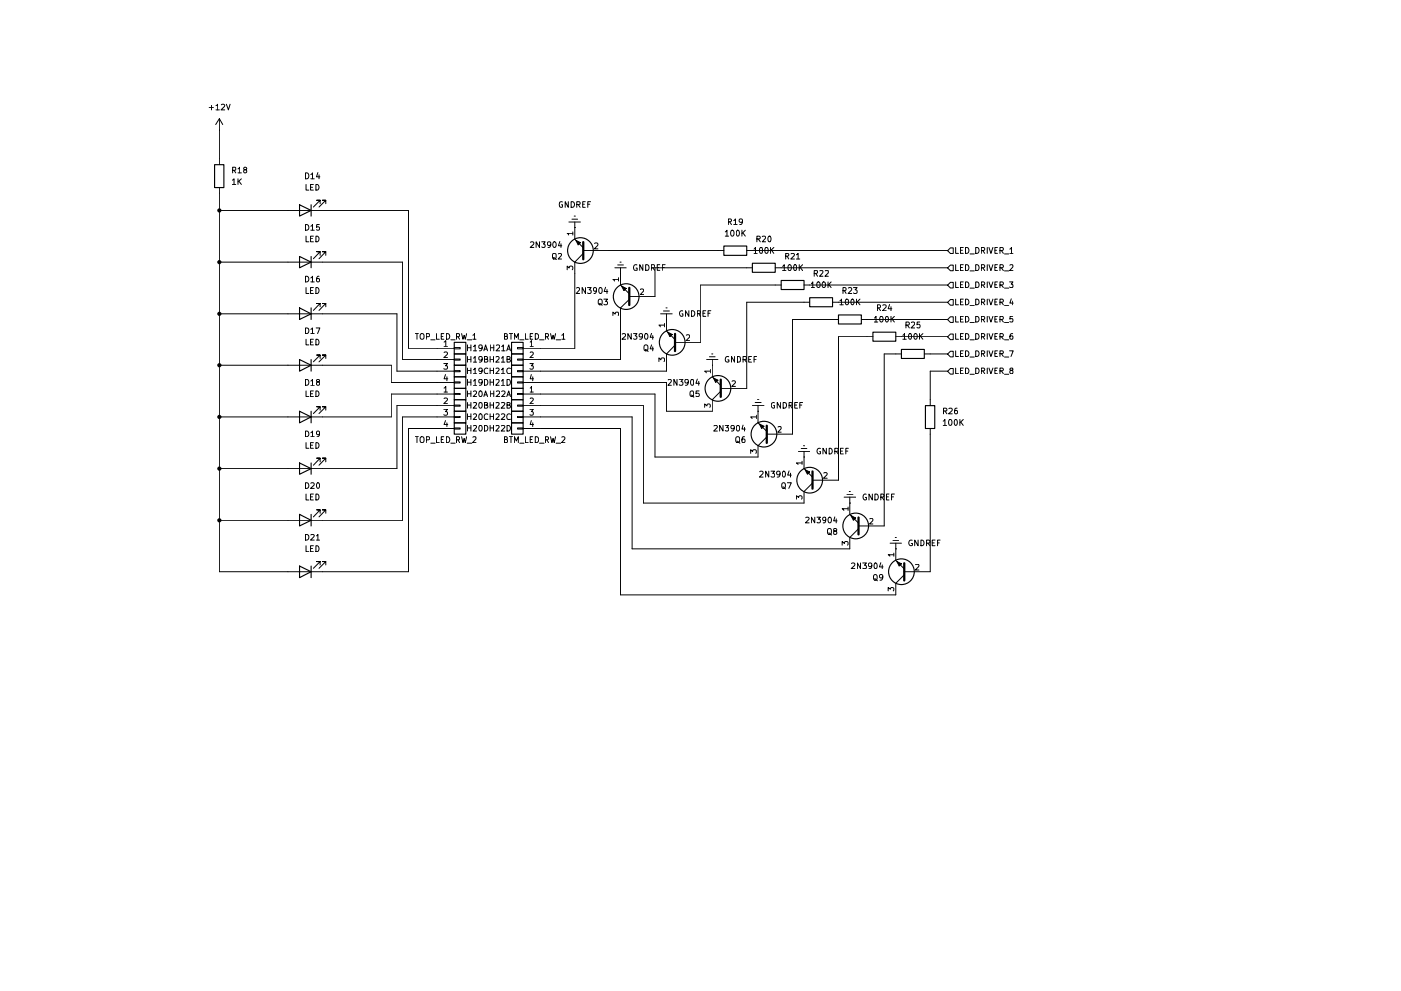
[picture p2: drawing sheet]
<svg xmlns="http://www.w3.org/2000/svg" width="420mm" height="297mm" viewBox="0 0 420 297" stroke-linecap="round" stroke-linejoin="round" font-family="sans-serif">
<g fill="none" stroke="#000" stroke-width=".3">
<path d="M65.8 39h.1M65.8 35.6l-1.1 1.7M65.8 35.6v3.4M65.8 35.6l1 1.7M65.8 47.6v1.8M65.8 56.2v1.7M86.4 63.1h10.3M86.4 78.6h10.3M96 61v-1h-1h1l-2 2.1M96 76.5v-1.1h-1h1l-2 2.2M97.7 61v-1h-1h1l-2 2.1M97.7 76.5v-1.1h-1h1l-2 2.2"/>
<path d="M185.3 79.4h1.6M185.9 78.6h.4M86.4 94.1h10.3M96 91.9v-1h-1h1l-2 2.1M97.7 91.9v-1h-1h1l-2 2.1M184.4 80.3h3.4M186.1 82h.1M186.1 80.3v1.7M198.1 94.1h3.5M199 93.2h1.7M199.3 97.5h-1.7l.4 .5M199.3 96.9v1.1"/>
<path d="M199.7 92.3h.4M199.9 95.8h.1M199.9 94.1v5.1l2.5 2.6M200.2 99.6l1.4 .6-.7 .7zM232.5 85.4h1.8M241.1 85.4h1.7M241.1 90.6h1.7M249.7 95.8h1.8M249.7 90.6h1.8M258.3 95.8h1.7M86.4 109.5h10.3M96 107.4v-1h-1h1l-2 2.1"/>
<path d="M97.7 107.4v-1h-1h1l-2 2.1M197.6 108.4v-1.1l.6 .6 .2-.5h.7l.2 .2-.2 .8M202.4 103.5l-2.5 2.6v3.4M202.4 102.6h7.7M205.8 100.5l.7-.2 .3 .5-1.1 1.3h1.1M211.9 107.8h3.4M212.8 106.9h1.7M213 111.3h-1.7l.5 .5M213 110.7v1.1M213.4 106.1h.4M213.6 109.5h.1M213.6 107.8v5.1l2.6 2.7"/>
<path d="M214 113.3l1.3 .7-.7 .6zM216.2 117.3l-2.6 2.5v3.5M216.2 116.4h7.7M219.5 114.3l.7-.2 .4 .5-1.1 1.2h1.1M260 100.9h1.8M268.6 106.1h1.7M268.6 100.9h1.7M277.2 106.1h1.8M86.4 125h10.3M96 122.9v-1h-1h1l-2 2.1M96 138.4v-1.1h-1h1l-2 2.1M97.7 122.9v-1h-1h1l-2 2.1"/>
<path d="M97.7 138.4v-1.1h-1h1l-2 2.1M211.3 122.1v-1l.7 .6 .2-.5h.7l.1 .2-.1 .7M225.1 135.9v-1.1l.6 .6 .2-.5h.8l.1 .2-.1 .8M226.8 125h-1.7l.5 .5M226.8 124.5v1M227.3 123.3v3.4l2.7 2.6M227.8 127.1l1.3 .7-.7 .6zM230 131l-2.7 2.6v3.4M230 130.1h7.7M233.3 128l.7-.2 .3 .6-1 1.1h1M239.4 135.3h3.4M240.3 134.5h1.7"/>
<path d="M240.5 138.8h-1.7l.6 .4M240.5 138.3v.9M241 133.6h.3M241.1 137h.1M241.1 135.3v5.2l2.6 2.5M86.4 156h10.3M86.4 140.5h10.3M96 153.8v-1h-1h1l-2 2.1M97.7 153.8v-1h-1h1l-2 2.1M238.8 149.6v-1l.7 .5 .2-.4h.7l.1 .2-.1 .7M241.5 140.8l1.3 .7-.7 .7zM243.7 144.8l-2.6 2.5v3.5"/>
<path d="M243.7 143.9h7.8M247.1 141.8l.6-.2 .4 .5-1.1 1.2h1.1M253.2 149h3.4M254 148.2h1.8M254.3 152.5h-1.7l.5 .5M254.3 152v1M254.7 147.3h.3M254.8 150.8h.1M254.8 149v5.2l2.7 2.6M255.2 154.5l1.4 .8-.7 .7zM257.5 158.5l-2.7 2.6v3.4M257.5 157.6h7.7"/>
<path d="M260.9 155.5l.6-.1 .3 .5-1 1.2h1M86.4 171.4h10.3M96 169.3v-1h-1h1l-2 2M97.7 169.3v-1h-1h1l-2 2M252.6 163.4v-1.1l.6 .6 .2-.5h.8l.1 .2-.1 .8M266.4 177.1v-1l.6 .5 .3-.5 .6 .1 .2 .2-.2 .7M267 162.8h3.3M267.8 162h1.7M268.1 166.3h-1.7l.5 .4M268.1 165.8v.9M268.5 161.1h.3M268.6 164.5h.1"/>
<path d="M268.6 162.8v5.2l2.6 2.5M269 168.3l1.3 .7-.6 .7zM271.2 172.3l-2.6 2.5v3.5M271.2 171.4h7.8M274.6 169.2h.8l.2 .4-1.1 1.3h1.1"/>
</g>
<g fill="none" stroke="#000" stroke-width=".34">
<path d="M64.3 49.4h2.8v6.8h-2.8zM89.8 61.4l3.5 1.7-3.5 1.7zM89.8 76.9l3.5 1.7-3.5 1.7zM93.3 61.4v3.4M93.3 76.9v3.4M89.8 92.3l3.5 1.8-3.5 1.7zM93.3 92.3v3.5M234.3 84.1h6.8v2.7h-6.8zM242.8 89.2h6.9v2.7h-6.9zM251.5 94.4h6.8v2.7h-6.8zM261.8 99.6h6.8v2.7h-6.8zM89.8 107.8l3.5 1.7-3.5 1.8z"/>
<path d="M93.3 107.8v3.5M270.3 104.7h6.9v2.7h-6.9zM89.8 123.3l3.5 1.7-3.5 1.7zM89.8 138.8l3.5 1.7-3.5 1.7zM93.3 123.3v3.4M93.3 138.8v3.4M89.8 154.2l3.5 1.8-3.5 1.6zM93.3 154.2v3.4M89.8 169.7l3.5 1.7-3.5 1.7zM93.3 169.7v3.4"/>
<circle cx="201.6" cy="102.6" r="3.9"/>
<circle cx="215.3" cy="116.4" r="3.9"/>
<circle cx="229.1" cy="130.1" r="3.9"/>
<circle cx="242.8" cy="143.9" r="3.9"/>
<circle cx="256.6" cy="157.6" r="3.9"/>
<circle cx="270.3" cy="171.4" r="3.9"/>
</g>
<path d="M202.4 100.1v5.1M216.2 113.8v5.2M230 127.6v5.2M243.7 141.3v5.2M257.5 155.1v5.1M271.2 168.8v5.2" fill="none" stroke="#000" stroke-width=".68"/>
<path d="M200.2 99.6l1.4 .6-.7 .7zM214 113.3l1.3 .7-.7 .6zM227.8 127.1l1.3 .7-.7 .6zM241.5 140.8l1.3 .7-.7 .7zM255.2 154.5l1.4 .8-.7 .7zM269 168.3l1.3 .7-.6 .7z" fill="#000"/>
<path d="M285 105.3h.9v1.7h-.9l-.8-.9z" fill="#fff"/>
<g fill="none" stroke="#000" stroke-width=".3">
<path d="M285 105.3h.9v1.7h-.9l-.8-.9zM286.6 105.2v1.6h.8M288 105.9h.6M288.9 105.2h-.9v1.6h.9M289.6 105.2a.86 .86 0 0 1 1 .8 .86 .86 0 0 1-1 .8zM290.9 107h1.3M292.6 105.2a.86 .86 0 0 1 1 .8 .86 .86 0 0 1-1 .8zM294.3 106l.8-.1 .1-.6-.9-.1v1.6M294.7 106l.6 .8M296.1 105.2v1.6M296.6 105.2l.6 1.6 .6-1.6M298.4 105.9h.5"/>
<path d="M299.1 105.2h-.7v1.6h.7M299.9 106l.8-.1 .1-.6-.9-.1v1.6M300.3 106l.6 .8M301.2 107h1.3M302.8 105.2h1.1l-.7 1.6"/>
</g>
<path d="M285 100.1h.9v1.7h-.9l-.8-.8z" fill="#fff"/>
<g fill="none" stroke="#000" stroke-width=".3">
<path d="M286.6 100v1.7h.8M288.9 100h-.9v1.7h.9M289.6 100a.86 .86 0 0 1 1 .8 .86 .86 0 0 1-1 .9zM292.6 100a.86 .86 0 0 1 1 .8 .86 .86 0 0 1-1 .9zM296.1 100v1.7M296.6 100l.6 1.7 .6-1.7M299.1 100h-.7v1.7h.7M303.7 100h-.3a1.06 1.06 0 0 0-.2 1.7l.5-.1 .1-.7-.3-.2-.6 .2M285 100.1h.9v1.7h-.9l-.8-.8zM288 100.8h.6M290.9 101.9h1.3M294.3 100.9l.8-.1 .1-.6-.9-.2v1.7"/>
<path d="M294.7 100.9l.6 .8M298.4 100.8h.5M299.9 100.9l.8-.1 .1-.6-.9-.2v1.7M300.3 100.9l.6 .8M301.2 101.9h1.3"/>
</g>
<path d="M284.2 111.3l.8-.9h.9v1.7h-.9z" fill="#fff"/>
<g fill="none" stroke="#000" stroke-width=".3">
<path d="M279 119.8v1.8M284.2 111.3l.8-.9h.9v1.7h-.9zM286.6 110.3v1.7h.8M288 111.1h.6M288.9 110.3h-.9v1.7h.9M289.6 110.3a.86 .86 0 0 1 1 .9 .86 .86 0 0 1-1 .8zM290.9 112.2h1.3M292.6 110.3a.86 .86 0 0 1 1 .9 .86 .86 0 0 1-1 .8zM294.3 111.2l.8-.1 .1-.6-.9-.2v1.7M294.7 111.2l.6 .8M296.1 110.3v1.7M296.6 110.3l.6 1.7 .6-1.7"/>
<path d="M298.4 111.1h.5M299.1 110.3h-.7v1.7h.7M299.9 111.2l.8-.1 .1-.6-.9-.2v1.7M300.3 111.2l.6 .8M301.2 112.2h1.3M303.2 111l-.3-.3v-.2l.8-.1v.5l-.7 .2-.1 .2v.5l.3 .2 .5-.1 .1-.2-.3-.7M279 128.4v1.7"/>
</g>
<path d="M277.5 121.6h2.8v6.8h-2.8z" fill="none" stroke="#000" stroke-width=".34"/>
<path d="M285 95h.9v1.6h-.9l-.8-.8z" fill="#fff"/>
<g fill="none" stroke="#000" stroke-width=".3">
<path d="M285 95h.9v1.6h-.9l-.8-.8zM286.6 94.8v1.7h.8M288 95.7h.6M288.9 94.8h-.9v1.7h.9M289.6 94.8a.86 .86 0 0 1 1 .9 .86 .86 0 0 1-1 .8zM290.9 96.7h1.3M292.6 94.8a.86 .86 0 0 1 1 .9 .86 .86 0 0 1-1 .8zM294.3 95.8l.8-.1 .1-.7-.9-.2v1.7M294.7 95.8l.6 .7M296.1 94.8v1.7M296.6 94.8l.6 1.7 .6-1.7M298.4 95.7h.5"/>
<path d="M299.1 94.8h-.7v1.7h.7M299.9 95.8l.8-.1 .1-.7-.9-.2v1.7M300.3 95.8l.6 .7M301.2 96.7h1.3M303.7 94.8h-.8v.9l.8-.1v.8h-.8"/>
</g>
<path d="M285 84.6h.9v1.7h-.9l-.8-.8z" fill="#fff"/>
<g fill="none" stroke="#000" stroke-width=".3">
<path d="M284.2 85.5l.8-.9h.9v1.7h-.9zM286.6 84.5v1.7h.8M288 85.3h.6M288.9 84.5h-.9v1.7h.9M289.6 84.5a.86 .86 0 0 1 1 .8 .86 .86 0 0 1-1 .9zM290.9 86.4h1.3M292.6 84.5a.86 .86 0 0 1 1 .8 .86 .86 0 0 1-1 .9zM294.3 85.4l.8-.1 .1-.6-.9-.2v1.7M294.7 85.4l.6 .8M296.1 84.5v1.7M296.6 84.5l.6 1.7 .6-1.7M298.4 85.3h.5"/>
<path d="M299.1 84.5h-.7v1.7h.7M299.9 85.4l.8-.1 .1-.6-.9-.2v1.7M300.3 85.4l.6 .8M301.2 86.4h1.3M302.8 84.5h1l-.5 .7 .4 .1v.8l-.9-.1"/>
</g>
<path d="M285 74.3h.9v1.7h-.9l-.8-.9z" fill="#fff"/>
<g fill="none" stroke="#000" stroke-width=".3">
<path d="M284.2 75.1l.8-.8h.9v1.7h-.9zM286.6 74.2v1.7h.8M288 75h.6M288.9 74.2h-.9v1.7h.9M289.6 74.2a.9 .9 0 0 1 1 .9 .9 .9 0 0 1-1 .8zM290.9 76.1h1.3M292.6 74.2a.9 .9 0 0 1 1 .9 .9 .9 0 0 1-1 .8zM294.3 75.1l.8-.1 .1-.7-.9-.1v1.7M294.7 75.1l.6 .8M296.1 74.2v1.7M296.6 74.2l.6 1.7 .6-1.7M298.4 75h.5"/>
<path d="M299.1 74.2h-.7v1.7h.7M299.9 75.1l.8-.1 .1-.7-.9-.1v1.7M300.3 75.1l.6 .8M301.2 76.1h1.3M302.9 74.7l.5-.5v1.7M302.9 75.9h.9"/>
</g>
<path d="M285 79.5h.9v1.7h-.9l-.8-.9z" fill="#fff"/>
<g fill="none" stroke="#000" stroke-width=".3">
<path d="M285 79.5h.9v1.7h-.9l-.8-.9zM286.6 79.3v1.8h.8M288.9 79.3h-.9v1.8h.9M289.6 79.3a.9 .9 0 0 1 1 .9 .9 .9 0 0 1-1 .9zM292.6 79.3a.9 .9 0 0 1 1 .9 .9 .9 0 0 1-1 .9zM296.1 79.3v1.8M296.6 79.3l.6 1.8 .6-1.8M299.1 79.3h-.7v1.8h.7M302.9 79.5l.6-.2 .3 .5-1 1.3h1M288 80.2h.6M290.9 81.2h1.3M294.3 80.3l.8-.1 .1-.7-.9-.2v1.8"/>
<path d="M294.7 80.3l.6 .8M298.4 80.2h.5M299.9 80.3l.8-.1 .1-.7-.9-.2v1.8M300.3 80.3l.6 .8M301.2 81.2h1.3"/>
</g>
<path d="M284.2 90.6l.8-.8h.9v1.7h-.9z" fill="#fff"/>
<g fill="none" stroke="#000" stroke-width=".3">
<path d="M62.7 32.3h1.3M63.4 31.6v1.3M64.8 31.7l.5-.5v1.7M64.8 32.9h1M65.8 39v8.6M66.4 31.4l.7-.2 .3 .5-1.1 1.2h1.1M67.9 31.2l.6 1.7 .5-1.7M65.8 57.9v113.5h20.6M69.7 54l.5-.4v1.7M69.7 55.3h1M69.8 51.1l.8-.1 .1-.7-.9-.2v1.7M70.2 51.1l.5 .7"/>
<path d="M71.4 50.6l.5-.5v1.7M71.4 53.6v1.7M71.4 51.8h1M71.6 54.3l.8 1M72.4 53.6l-1 .9M73.3 50.9l-.2-.4 .1-.2 .6-.1 .1 .5-.6 .2-.2 .3 .2 .6h.4l.3-.3-.3-.6M91.6 51.8a.9 .9 0 0 1 1 .9 .9 .9 0 0 1-1 .9zM91.8 55.3v1.7h.8M93.1 56.1h.6M93.2 52.3l.5-.5v1.8M93.2 53.6h1M94 55.3h-.9v1.7h.9"/>
<path d="M94.7 55.3a.85 .85 0 0 1 1 .8 .85 .85 0 0 1-1 .9zM95.3 51.7l-.4 1.3h1M95.7 52.4v1.2M65.8 78.6h20.6M65.8 63.1h20.6M91.6 67.3a.86 .86 0 0 1 1 .9 .86 .86 0 0 1-1 .8zM91.8 70.8v1.7h.8M93.1 71.5h.6M93.2 67.8l.5-.5v1.7M93.2 69h1M94 70.8h-.9v1.7h.9M94.7 70.8a.85 .85 0 0 1 1 .8 .85 .85 0 0 1-1 .9z"/>
<path d="M95.8 67.3h-.8l-.1 .9 .8-.1 .1 .7-.3 .2-.6-.2M96.7 63.1h25.8v41.3h13.7M96.7 78.6h24v29.2h15.5M159.1 72.6l.7-.1 .3 .5-1.1 1.2h1.1M161.8 72.5v1.7l-1-1.7v1.7M162.5 72.5h1l-.5 .7 .5 .3-.1 .5-.2 .2-.7-.2M165.2 73.2l-.4 .4-.5-.1v-.9l.5-.1 .4 .3-.1 .9-.3 .4-.5 .1M165.8 76.1l.6-.2a1.01 1.01 0 0 1 0 1.7l-.6-.2zM165.9 72.6l.3-.1a.81 .81 0 0 1 .6 .9 .81 .81 0 0 1-.8 .7l-.2-.5zM165.9 77.2l1 .6M167.5 76.1l.6-.2 .3 .5-1 1.2h1M167.9 72.4l-.4 1.3h1"/>
<path d="M168.2 73.1v1.1M168.7 60.5a.78 .78 0 0 0-1 .8 .78 .78 0 0 0 1 .8v-.7h-.3M170.4 60.5v1.6l-.9-1.6v1.6M170.6 66.5h3.5M171.3 60.5a.86 .86 0 0 1 1 .8 .86 .86 0 0 1-1 .8zM171.5 65.7h1.7M171.8 69.9h-1.7l.4 .5M171.8 69.5v.9M172.2 64.8h.4M172.4 68.2h.1M172.4 66.5v5.2l2.5 2.6M172.7 72.1l1.4 .6-.7 .7z"/>
<path d="M173 61.3l.9-.1v-.6l-.9-.1v1.6M173.4 61.3l.6 .8M174.8 61.2h.5M174.9 75.1h42.2M174.9 75.9l-2.5 2.7v25.8h-15.5M175.5 60.5h-.7v1.6h.7M176.3 61.2h.6M177.1 60.5h-.8v1.6M178.3 73l.7-.2 .3 .5-1.1 1.3h1.1M191 79.4a.88 .88 0 0 0-1 .5 .88 .88 0 0 0 .3 1.1l.8-.1v-.6h-.3M192.8 79.3v1.7l-.9-1.7v1.7M193.6 79.3a.94 .94 0 0 1 1 .6 .94 .94 0 0 1-.3 1.1h-.7z"/>
<path d="M197.9 79.3h-.8v1.7h.8M199.5 79.3h-.9v1.7M217.5 69.5l.5-.5v1.8M217.5 70.8h1M218.4 66.5l.8-.1 .1-.6-.9-.2v1.7M218.8 66.5l.6 .8M219.3 69.2l.2-.2a.95 .95 0 0 1 .7 .9 .95 .95 0 0 1-.7 .9l-.4-.7zM220 66.1l.6-.5v1.7M220 67.3h1.1M221.1 69a.95 .95 0 0 1 .7 .9 .95 .95 0 0 1-.7 .9l-.3-.7zM222.5 69v1.8M222.7 66.3l-.4 .3-.6-.1v-.7l.6-.2a1.06 1.06 0 0 1-.1 1.7h-.4"/>
<path d="M222.8 69.8l.7 1M223.5 69l-1 1M223.9 75.1h60.2M226.1 74.7l.5-.5v1.7M226.1 75.9h1M227 71.6l.8-.1 .1-.5-.9-.2v1.7M227.4 71.6l.6 .9M227.9 74.3l.3-.1a1.06 1.06 0 0 1 .3 1.7h-.2a.96 .96 0 0 1-.4-1.6zM228.6 71l.7-.2 .3 .3-1 1.4h1M229.6 74.3l.2-.1a.95 .95 0 0 1 .6 .9 .95 .95 0 0 1-.6 .8 1.18 1.18 0 0 1-.2-1.6zM230.5 71l.2-.2a.93 .93 0 0 1 .6 .8 .93 .93 0 0 1-.6 .9l-.4-.7zM231.1 74.2v1.7"/>
<path d="M231.3 74.9l.8 1M232.1 74.2l-1 1M234.7 79.8l.5-.5v1.8M235.6 76.8l.8-.1 .2-.5-.4-.3h-.6v1.7M236.1 76.8l.5 .8M236.5 79.5l.2-.2a.95 .95 0 0 1 .6 .9 .95 .95 0 0 1-.6 .9l-.4-.7zM237.2 76.1l.7-.2 .4 .5-1.1 1.2h1.1M238.3 79.4l.1-.1a1.01 1.01 0 0 1 0 1.8 1.18 1.18 0 0 1-.1-1.7zM238.8 76.4l.6-.5v1.7M238.8 77.6h1.1M239.7 79.3v1.8M240.7 79.3l-1 1"/>
<path d="M65.8 94.1h20.6M91.6 82.8a.86 .86 0 0 1 1 .9 .86 .86 0 0 1-1 .8zM91.6 98.3a.86 .86 0 0 1 1 .8 .86 .86 0 0 1-1 .9zM91.8 86.2v1.8h.8M93.1 87h.6M93.2 83.3l.5-.5v1.7M93.2 98.7l.5-.4v1.7M93.2 100h1M93.2 84.5h1M94 86.2h-.9v1.8h.9M94.7 86.2a.89 .89 0 0 1 1 .9 .89 .89 0 0 1-1 .9zM94.8 98.3h1.1l-.7 1.7"/>
<path d="M95.7 82.8a.72 .72 0 0 0-.8 .8l.2 .8 .7-.1v-.7l-.6-.1-.3 .2M96.7 94.1h22.3v17.2h17.2M124.5 100h1M125.1 100v1.7M130.9 100v1.7h.8M133.1 100h-.8v1.7h.8M133.9 100a.86 .86 0 0 1 1 .8 .86 .86 0 0 1-1 .9zM138.4 100l.5 1.7 .3-1.2 .3 1.2 .5-1.7M152.7 100h1.1M153.2 100v1.7M157.6 100v1.7h.8M159.8 100h-.8v1.7h.8"/>
<path d="M160.5 100a.86 .86 0 0 1 1 .8 .86 .86 0 0 1-1 .9zM165.1 100l.4 1.7 .4-1.2 .3 1.2 .4-1.7M170.1 80.9v-1.1l.6 .5 .2-.5h.7l.2 .3-.2 .8M172.9 86.4l.6-.2 .3 .5-1 1.3h1M175.6 86.2v1.8l-1-1.8v1.8M176.2 86.2h1.1l-.6 .7 .5 .1v.8l-.2 .2-.8-.2M178.9 87l-.3 .3h-.4l-.2-.3 .1-.6 .5-.2 .3 .3-.1 1-.2 .4-.5 .1M179.7 89.7h.1a.6 .6 0 0 1 .8 .6l-.1 .8-.3 .3-.5-.1-.3-.5zM179.7 86.4l.3-.2a.95 .95 0 0 1 .6 .9 .95 .95 0 0 1-.6 .9l-.4-.7zM179.7 91h.4l.5 .5M181.1 89.7h1.1l-.6 .6 .5 .2v.7l-.2 .2-.8-.2M181.6 86.1l-.4 1.3h1.1"/>
<path d="M182 86.8v1.2M183.8 94.6v-1l.7 .5 .2-.5h.7v1M185.5 83.7h-1.7l.5 .5M185.5 83.2v1M186.1 82v3.4l2.6 2.7M186.4 85.8l1.4 .6-.7 .7zM188.7 89.7l-2.6 2.6v15.5h-29.2M189.3 100v1.7l-1-1.7v1.7M190 100h1l-.5 .7 .5 .2-.1 .6-.2 .2-.7-.2M192 86.8l.7-.2 .3 .4-1 1.3h1M195.3 80.3l.9-.1 .1-.7-1-.2v1.7M195.4 99.9l-.4 1.2h1"/>
<path d="M195.7 80.3l.6 .7M197.1 80.2h.5M198.6 80.2h.6M204.7 93.2a.76 .76 0 0 0-.9 .8 .76 .76 0 0 0 1 .7v-.6h-.2M206.6 93.1v1.7l-1-1.7v1.7M207.3 93.1a.86 .86 0 0 1 1.1 .9 .86 .86 0 0 1-1.1 .8zM209.1 94l.8-.1 .1-.6-.9-.2v1.7M209.5 94l.6 .8M210.8 93.9h.6M211.7 93.1h-.9v1.7h.9M212.3 93.9h.6M213.2 93.1h-.9v1.7"/>
<path d="M225.6 80.3h-29.2v8.6h-7.7M232.5 80.3h51.6M232.5 85.4h-22.4v17.2M234.7 81.1h1M239.9 80.1l.8 1M241.1 90.6h-17.2v25.8M242.8 85.4h41.3M243.3 85l.5-.5v1.7M243.3 86.2h1M244.2 82l.8-.1 .1-.7-.9-.1v1.7M244.6 82l.6 .8M245.1 84.7l.3-.2a.89 .89 0 0 1 .6 .8 .89 .89 0 0 1-.6 .9 1.08 1.08 0 0 1-.3-1.5z"/>
<path d="M245.9 81.2l.7-.1 .2 .4-1 1.3h1M246.7 84.7l.3-.2a.89 .89 0 0 1 .6 .8 .89 .89 0 0 1-.6 .9 1.08 1.08 0 0 1-.3-1.5zM247.5 81.2l.8-.1 .1 .7-1 1h1M248.3 84.5v1.7M248.5 85.3l.8 .9M249.3 84.5l-1 1M249.7 95.8h-12v34.3M251.5 90.6h32.6M251.9 90.2l.5-.5v1.7M251.9 91.4h1M252.8 87.1l.9-.1-.1-.7-.8-.1v1.8M253.2 87.1l.5 .9"/>
<path d="M253.7 89.8l.2-.1a.81 .81 0 0 1 .7 .8 .81 .81 0 0 1-.9 .8l-.2-.5zM254.4 86.4l.7-.2 .3 .5-1.1 1.3h1.1M255.4 89.8l.2-.1a.95 .95 0 0 1 .5 .8 .95 .95 0 0 1-.5 .9l-.4-.6zM255.9 86.2h1.1l-.5 .7 .5 .1v.8l-.3 .2-.8-.2M256.9 89.7v1.7M257.1 90.4l.8 1M257.9 89.7l-1 1M260 95.8h24.1M262.2 95.3l.5-.5v1.7M262.2 96.5h1M263.1 92.3l.9-.2-.1-.7h-.8v1.7M263.5 92.3l.6 .8"/>
<path d="M264 95l.2-.2a.81 .81 0 0 1 .7 .9 .81 .81 0 0 1-.8 .7l-.3-.5zM264.8 91.5l.6-.1 .4 .5-1.1 1.2h1.1M265.9 94.8a.89 .89 0 0 1 .6 .9 .89 .89 0 0 1-.6 .8l-.4-.6zM266.8 91.3l-.4 1.2h1.1M267.2 91.9v1.2M267.2 94.8v1.7M267.5 95.6l.7 .9M268.2 94.8l-1 1M271.7 97.5l.8-.1 .1-.7-.9-.2v1.8M272.1 97.5l.6 .8M273.3 96.7l.7-.2 .3 .5-1.1 1.3h1.1M275.8 100v1.7"/>
<path d="M275.8 96.5h-.7l-.1 .9 .7-.2 .2 .3-.1 .6-.1 .2-.7-.2M276.8 100l-1 .9M285 89.8h.9v1.7h-.9l-.8-.9zM286.6 89.7v1.7h.8M288 90.5h.6M288.9 89.7h-.9v1.7h.9M289.6 89.7a.86 .86 0 0 1 1 .8 .86 .86 0 0 1-1 .9zM290.9 91.5h1.3M292.6 89.7a.86 .86 0 0 1 1 .8 .86 .86 0 0 1-1 .9zM294.3 90.6l.8-.1 .1-.7-.9-.1v1.7M294.7 90.6l.6 .8M296.1 89.7v1.7"/>
<path d="M296.6 89.7l.6 1.7 .6-1.7M298.4 90.5h.5M299.1 89.7h-.7v1.7h.7M299.9 90.6l.8-.1 .1-.7-.9-.1v1.7M300.3 90.6l.6 .8M301.2 91.5h1.3M303.3 89.6l-.4 1.2h1M303.7 90.3v1.1M65.8 109.5h20.6M91.6 113.7a.9 .9 0 0 1 1 .9 .9 .9 0 0 1-1 .9zM91.8 101.7v1.7h.8M91.8 117.2v1.7h.8"/>
<path d="M93.1 102.5h.6M93.1 118h.6M93.2 114.2l.5-.5v1.8M93.2 115.5h1M94 101.7h-.9v1.7h.9M94 117.2h-.9v1.7h.9M94.7 101.7a.93 .93 0 0 1 1 .6 .93 .93 0 0 1-.4 1.1h-.6zM94.7 117.2a.85 .85 0 0 1 1 .8 .85 .85 0 0 1-1 .9zM95.2 114.5l-.3-.4a.44 .44 0 0 1 .5-.4 .44 .44 0 0 1 .4 .6l-.1 .1a.55 .55 0 0 0-.8 .5 .55 .55 0 0 0 .8 .5l.1-.6-.3-.3M96.7 109.5h20.6v5.1h18.9M126.1 100.2l.3-.2a.6 .6 0 0 1 .8 .6v.5a.59 .59 0 0 1-.6 .6 .59 .59 0 0 1-.6-.6zM127.8 100.9l.9-.1 .1-.6-1-.2v1.7"/>
<path d="M129.2 101.9h1.3M132.3 100.8h.5M133.1 109h1.1l-.6 .6 .5 .1v.8l-.2 .2-.8-.2M133.2 102.5l.5-.4v1.7M133.2 105.7l.7-.2 .3 .5-1.1 1.2h1.1M133.2 116.3l.5-.5v1.7M133.2 119.5l.7-.2 .3 .4-1.1 1.3h1.1M133.2 103.8h1M133.2 117.5h1M133.6 112.3l-.4 1.2h1.1M134 112.9v1.2M135.2 101.9h1.3"/>
<path d="M136.2 104.1h1.8v.5h-1.8zM136.2 107.6h1.8v.3h-1.8zM136.2 111.1h1.8v.3h-1.8zM136.2 114.5h1.8v.3h-1.8zM136.2 117.9h1.8v.4h-1.8zM136.2 118.1h-18.9v6.9h-20.6M136.9 100.9l.9-.1v-.5l-.2-.3h-.7v1.7M137.3 100.9l.5 .8M140.1 101.9h1.4M140.2 107.7h1M140.2 118h1M140.2 103.4v1.8"/>
<path d="M140.2 106.8v1.7M140.2 110.3v1.7M140.2 113.7v1.8M140.2 117.2v1.7M140.2 104.2h1M140.2 111.1h1M140.2 114.6h1M141.2 103.4v1.8M141.2 106.8v1.7M141.2 110.3v1.7M141.2 113.7v1.8M141.2 117.2v1.7"/>
<path d="M141.8 100.5l.5-.5v1.7M141.8 101.7h.9M142 103.9l.5-.5v1.8M142 107.4l.5-.6v1.7M142 110.8l.5-.5v1.7M142 114.2l.5-.5v1.8M142 117.3l.7-.1 .2 .5-1 1.2h1M142 115.5h.9M142 105.2h.9M142 108.5h.9M142 112h.9M143.8 117.3l.2-.1a.81 .81 0 0 1 .7 .9 .81 .81 0 0 1-.9 .7l-.2-.5z"/>
<path d="M144.6 104.1l-.3 .4-.5-.1-.1-.9 .6-.1 .3 .3-.1 1-.2 .4-.5 .1M144.6 107.6l-.3 .3h-.4l-.3-.3 .2-.7 .7 .1a1.17 1.17 0 0 1-.4 1.5h-.3M144.6 111l-.3 .3h-.4l-.3-.3 .2-.6 .5-.1a1.06 1.06 0 0 1-.2 1.7h-.3M144.6 114.5l-.3 .3-.5-.1-.1-.8 .6-.2 .3 .3-.1 1.1-.2 .3-.5 .1M145.1 105.2l.5-1.8 .6 1.8M145.1 118.9l.5-1.7 .6 1.7M145.2 104.6h.8M145.2 118.4h.8M145.3 107.7l.7-.1 .1-.6-.8-.2v1.7h.7l.3-.5-.4-.3M145.3 113.7a.9 .9 0 0 1 1 .9 .9 .9 0 0 1-1 .9zM146.3 110.5a.76 .76 0 0 0-1.1 .7 .76 .76 0 0 0 1.1 .6M147 107.7h1"/>
<path d="M147 111.1h1M147 106.8v1.7M147 110.3v1.7M147 113.7v1.8M147 114.6h1M147.2 118h.9M147.2 104.2h.9M147.2 103.4v1.8M147.2 117.2v1.7M148 106.8v1.7M148 110.3v1.7M148 113.7v1.8"/>
<path d="M148.1 103.4v1.8M148.1 117.2v1.7M148.8 110.5l.6-.2 .3 .5-1 1.2h1M148.8 107l.6-.2 .3 .6-1 1.1h1M148.8 113.9l.6-.2 .3 .5-1 1.3h1M148.8 103.5l.7-.1 .4 .5-1.1 1.3h1.1M148.8 117.3l.7-.1 .4 .5-1.1 1.2h1.1M150.4 110.8l.5-.5v1.7M150.4 107.4l.5-.6v1.7M150.4 114.2l.5-.5v1.8M150.4 115.5h1M150.4 108.5h1"/>
<path d="M150.4 112h1M150.5 103.9l.5-.5v1.8M150.5 117.3l.6-.1 .4 .3-.1 .4-.9 1h1M150.5 105.2h1M151.3 100.8h.7l.1-.6-.8-.2v1.7h.6l.3-.6-.4-.3M152 105.2l.6-1.8 .5 1.8M152 118.9l.6-1.7 .5 1.7M152.1 107.7l.7-.1 .1-.6-.8-.2v1.7h.6l.4-.5-.4-.3M152.1 113.7a.9 .9 0 0 1 1 .9 .9 .9 0 0 1-1 .9zM152.1 104.6h.9M152.1 118.4h.9M153.1 110.5a.76 .76 0 0 0-1.1 .7 .76 .76 0 0 0 1.1 .6"/>
<path d="M154.3 101.7v-1.7l.6 1.2 .5-1.2v1.7M155.2 104.1h1.7v.5h-1.7zM155.2 111.1h1.7v.3h-1.7zM155.2 117.9h1.7v.4h-1.7zM155.2 107.6h1.7v.3h-1.7zM155.2 114.5h1.7v.3h-1.7zM155.9 101.9h1.2M156.9 118.1h39.5v18.9h30.9M156.9 114.6h43v8.7h13.7M158.9 109h1l-.6 .6 .6 .1v.8l-.3 .2-.7-.2M159 102.5l.4-.4v1.7M159 119.5l.6-.2 .3 .4-1 1.3h1"/>
<path d="M159 116.3l.4-.5v1.7M159 105.7l.6-.2 .3 .5-1 1.2h1M159 103.8h.9M159 117.5h.9M159 100.8h.5M159.3 112.3l-.3 1.2h1M159.8 112.9v1.2M161.8 101.9h1.4M163.6 100.9l.8-.1-.1-.7-.7-.1v1.7M164 100.9l.5 .8M166.8 101.9h1.3M168.5 100.5l.5-.5v1.7"/>
<path d="M168.5 101.7h.9M186.6 100.2l.7-.2 .3 .5-1.1 1.2h1.1M192.7 100.8l-.3 .2-.7-.2 .1-.6 .6-.2a1.06 1.06 0 0 1-.2 1.7h-.3M193.2 103.6l.3-.2a.6 .6 0 0 1 .8 .6v.6a.59 .59 0 0 1-.6 .6 .59 .59 0 0 1-.6-.6zM193.5 100.2l.2-.2a.89 .89 0 0 1 .6 .8 .89 .89 0 0 1-.6 .9l-.4-.7zM193.5 104.7l.9 .6M195.4 103.4l-.4 1.2h1M195.7 100.6v1.1M195.7 104v1.2M199.9 109.5v1.8h-43M200.4 113.9l.6-.2 .3 .5-1 1.3h1M203 113.7v1.8l-.9-1.8v1.8"/>
<path d="M203.7 113.7h1.1l-.6 .7 .5 .2v.7l-.2 .2-.8-.2M206.4 114.5l-.3 .3-.5-.1-.1-.8 .6-.2 .3 .3-.1 1.1-.2 .3-.5 .1M207 117.4l.3-.2 .6 .2 .1 .9-.3 .6a.6 .6 0 0 1-.8-.6zM207.3 113.9l.2-.2a1.06 1.06 0 0 1 .4 1.7l-.2 .1a.96 .96 0 0 1-.4-1.6zM207.3 118.4l.8 .6M209.1 113.6l-.4 1.3h1.1M209.5 114.3v1.2M209.6 117.2h-.8l-.1 .8 .8-.1 .1 .8-.2 .2-.7-.2M218.5 106.9a.78 .78 0 0 0-1 .8 .78 .78 0 0 0 1.1 .7v-.5h-.3M220.3 106.8v1.7l-.9-1.7v1.7M221.1 106.8a.89 .89 0 0 1 1 .7 .89 .89 0 0 1-.5 1h-.5zM222.8 107.8l.9-.1 .1-.7-1-.2v1.7"/>
<path d="M223.3 107.8l.6 .7M224.5 107.7h.6M225.4 106.8h-.9v1.7h.9M226.1 107.7h.6M226.9 106.8h-.8v1.7M227.2 119.8h.4M260 100.9h-8.5v43M268.6 106.1h-3.4v51.5M270.3 100.9h13.8M270.8 100.5l.5-.5v1.7M270.8 101.7h1M272.6 100.2l.3-.2a.95 .95 0 0 1 .5 .8 .95 .95 0 0 1-.5 .9l-.4-.7z"/>
<path d="M274.2 100.2l.3-.2a.89 .89 0 0 1 .6 .8 .89 .89 0 0 1-.6 .9l-.4-.7zM276 100.8l.8 .9M279 106.1h5.1M284.1 111.3h-5.1v8.5M65.8 125h20.6M91.6 129.2a.86 .86 0 0 1 1 .8 .86 .86 0 0 1-1 .9zM91.8 132.7v1.7h.8M93.1 133.4h.6M93.2 129.7l.5-.5v1.7M93.2 130.9h1M94 132.7h-.9v1.7h.9M94.7 132.7a.85 .85 0 0 1 1 .8 .85 .85 0 0 1-1 .9z"/>
<path d="M95.8 130l-.3 .3-.6-.3 .2-.7 .7 .1a1.17 1.17 0 0 1-.5 1.5h-.2M124.5 130.9h1M125.1 130.9v1.8M126.1 131.1l.3-.2a.6 .6 0 0 1 .8 .6v.6a.59 .59 0 0 1-.6 .6 .59 .59 0 0 1-.6-.6zM127.8 131.8l.9-.1 .1-.6-1-.2v1.8M129.2 132.8h1.3M130.9 130.9v1.8h.8M132.3 131.7h.5M133.1 122.7h1.1l-.6 .7 .5 .1v.8l-.2 .2-.8-.2M133.1 130.9h-.8v1.8h.8M133.6 126.1l-.4 1.2h1.1M133.9 130.9a.9 .9 0 0 1 1 .9 .9 .9 0 0 1-1 .9z"/>
<path d="M134 126.7v1.1M135.2 132.8h1.3M136.2 121.4h1.8v.4h-1.8zM136.2 124.8h1.8v.3h-1.8zM136.2 128.3h1.8v.3h-1.8zM136.2 121.6h-17.2v18.9h-22.3M136.2 128.4h-13.7v43h-25.8M136.2 125h-15.5v31h-24M136.9 131.8l.9-.1v-.5l-.2-.3h-.7v1.8M137.3 131.8l.5 .9M138.4 130.9l.5 1.8 .3-1.3 .3 1.3 .5-1.8M140.1 132.8h1.4"/>
<path d="M140.2 121.4h1M140.2 120.6v1.7M140.2 124v1.7M140.2 127.5v1.7M140.2 128.3h1M140.2 124.9h1M141.2 120.6v1.7M141.2 124v1.7M141.2 127.5v1.7M141.8 131.1l.7-.2 .2 .5-1 1.3h1M142 120.7l.7-.1 .2 .5-1 1.2h1M142 124.2l.7-.2 .2 .5-1 1.2h1"/>
<path d="M142 127.7l.7-.2 .2 .5-1 1.2h1M143.8 120.7l.2-.1a.88 .88 0 0 1 .6 .9 .88 .88 0 0 1-.6 .8l-.4-.6zM143.8 124.2l.2-.2a.97 .97 0 0 1 .7 .8 .97 .97 0 0 1-.3 .9h-.6l-.1-.2zM143.8 127.7l.2-.2a.89 .89 0 0 1 .6 .9 .89 .89 0 0 1-.6 .8l-.4-.7zM145.3 121.4l.7-.1 .1-.6-.8-.1v1.7h.7l.3-.5-.4-.4M145.3 127.5a.86 .86 0 0 1 1 .9 .86 .86 0 0 1-1 .8zM146.3 124.2a.85 .85 0 0 0-1.2 .4 .85 .85 0 0 0 .4 1.1l.8-.1M147 121.4h1M147 120.6v1.7M147 124v1.7M147 127.5v1.7M147 128.3h1"/>
<path d="M147 124.9h1M148 120.6v1.7M148 124v1.7M148 127.5v1.7M148.8 127.7l.6-.2 .3 .5-1 1.2h1M148.8 120.7h.8l.1 .4-1 1.2h1M148.8 124.2l.6-.2 .3 .5-1 1.2h1M150.4 127.7l.6-.2 .4 .5-1.1 1.2h1.1M150.4 120.7h.9l.1 .4-1.1 1.2h1.1M150.4 124.2l.6-.2 .4 .5-1.1 1.2h1.1M151.3 131.7h.7l.1-.6-.8-.2v1.8h.6l.3-.6-.4-.4M152.1 127.5a.86 .86 0 0 1 1 .9 .86 .86 0 0 1-1 .8z"/>
<path d="M152.1 121.4l.7-.1 .1-.6-.8-.1v1.7h.6l.4-.5-.4-.4M152.7 130.9h1.1M153.1 124.2a.85 .85 0 0 0-1.2 .4 .85 .85 0 0 0 .4 1.1l.8-.1M153.2 130.9v1.8M154.3 132.7v-1.8l.6 1.3 .5-1.3v1.8M155.2 128.3h1.7v.3h-1.7zM155.2 121.4h1.7v.4h-1.7zM155.2 124.8h1.7v.3h-1.7zM155.9 132.8h1.2M156.9 121.6h36.1v29.2h48.1M156.9 128.4h29.2v49.9h82.5M156.9 125h32.7v39.5h65.2"/>
<path d="M157.6 130.9v1.8h.8M158.9 122.7h1l-.6 .7 .6 .1v.8l-.3 .2-.7-.2M159 131.7h.5M159.3 126.1l-.3 1.2h1M159.8 130.9h-.8v1.8h.8M159.8 126.7v1.1M160.5 130.9a.9 .9 0 0 1 1.1 .9 .9 .9 0 0 1-1.1 .9zM161.8 132.8h1.4M163.6 131.8l.8-.1-.1-.7-.7-.1v1.8M164 131.8l.5 .9M165.1 130.9l.4 1.8 .4-1.3 .3 1.3 .4-1.8M166.8 132.8h1.3"/>
<path d="M168.5 131.1l.6-.2 .3 .5-1 1.3h1M214.1 127.7l.7-.2 .3 .5-1.1 1.2h1.1M216.8 127.5v1.7l-1-1.7v1.7M217.5 127.5h1l-.6 .7 .5 .1v.7l-.2 .2-.7-.2M220.2 128.2l-.3 .3h-.4l-.3-.3 .1-.5 .6-.2a1.06 1.06 0 0 1-.2 1.7h-.3M220.7 131.1l.4-.2a.6 .6 0 0 1 .7 .6v.6a.59 .59 0 0 1-.6 .6 .59 .59 0 0 1-.6-.6zM221 127.7l.2-.2a.89 .89 0 0 1 .6 .9 .89 .89 0 0 1-.6 .8l-.4-.7zM221 132.2l.9 .6M222.8 127.4l-.3 1.2h1M223.3 130.9l-.5 .1-.3 1.3 .3 .4 .6-.2-.1-.8-.5-.1-.3 .3M223.3 128.1v1.1M225.6 121.6h3.5"/>
<path d="M226.5 120.6h1.8M227.3 123.3h.1M227.3 121.6v1.7M232.2 120.7a.76 .76 0 0 0-.9 .8 .76 .76 0 0 0 1 .7v-.6h-.3M234.1 120.6v1.7l-1-1.7v1.7M234.9 120.6a.86 .86 0 0 1 1 .9 .86 .86 0 0 1-1 .8zM236.6 121.5l.8-.1 .1-.7-.9-.1v1.7M237 121.5l.6 .8M238.3 121.4h.6M239.2 120.6h-.9v1.7h.9M239.9 121.4h.6M240.7 120.6h-.8v1.7"/>
<path d="M246 134.5a.78 .78 0 0 0-1 .7 .78 .78 0 0 0 1.1 .7v-.5h-.3M247.8 134.4v1.7l-1-1.7v1.7M248.7 134.4a.85 .85 0 0 1 .9 .8 .85 .85 0 0 1-.9 .9zM250.4 135.3l.8-.1 .1-.7-.9-.1v1.7M250.8 135.3l.6 .8M252.1 135.2h.5M252.9 134.4h-.8v1.7h.8M253.7 135.2h.6M254.4 134.4h-.7v1.7M279 130.1v41.3M282.9 126.2l.5-.5v1.8M282.9 127.5h1"/>
<path d="M283 123.2h.8l.1-.7-.9-.2v1.7M283.4 123.2l.6 .8M284.6 122.5l.6-.2 .4 .6-1.1 1.1h1.1M284.6 125.9l.3-.2a.95 .95 0 0 1 .6 .9 .95 .95 0 0 1-.6 .9l-.4-.7zM286.5 125.7a.95 .95 0 0 1 .6 .9 .95 .95 0 0 1-.6 .9l-.3-.7zM287 122.3l-.6 .2-.1 1.2 .2 .3 .6-.1-.1-.8-.5-.1-.2 .3M287.9 125.7v1.8M288.1 126.5l.8 1M288.9 125.7l-1 1M65.8 140.5h20.6M65.8 156h20.6M91.6 144.7a.86 .86 0 0 1 1 .8 .86 .86 0 0 1-1 .9z"/>
<path d="M91.8 148.1v1.8h.8M93.1 148.9h.6M93.2 144.9l.7-.2 .3 .5-1.1 1.2h1.1M94 148.1h-.9v1.8h.9M94.7 148.1a.89 .89 0 0 1 1 .9 .89 .89 0 0 1-1 .9zM95.1 144.9l.2-.2a.95 .95 0 0 1 .6 .8 .95 .95 0 0 1-.6 .9l-.4-.7zM227.8 141.4l.7-.2 .4 .5-1.1 1.3h1.1M230.5 141.2v1.8l-.9-1.8v1.8M231.2 141.2h1.1l-.6 .7 .5 .2v.7l-.2 .2-.8-.2M233.9 142l-.3 .3-.5-.1-.1-.8 .6-.2 .3 .4-.1 1-.2 .3-.5 .1M234.5 144.9l.7-.2a.95 .95 0 0 1 .4 1 .95 .95 0 0 1-.7 .7l-.5-.6zM234.8 141.4l.1-.1a.85 .85 0 0 1 .8 .6 .85 .85 0 0 1-.3 .9l-.2 .2a.96 .96 0 0 1-.4-1.6z"/>
<path d="M234.8 146l.8 .6M236.1 144.7h1.2l-.7 1.7M236.6 141.1l-.4 1.3h1.1M237.1 141.8v1.2M241.6 155.2l.7-.2 .4 .4-1.1 1.3h1.1M244.3 155v1.7l-1-1.7v1.7M245 155h1l-.6 .6 .6 .2v.7l-.3 .2-.7-.2M247.6 155.7l-.2 .3h-.3l-.4-.3 .1-.5 .6-.2a1.22 1.22 0 0 1-.2 1.7h-.3M248.2 158.7l.4-.3a.6 .6 0 0 1 .7 .6v.6a.59 .59 0 0 1-.5 .6 .59 .59 0 0 1-.6-.6zM248.5 155.2l.3-.2a.88 .88 0 0 1 .6 .9 .88 .88 0 0 1-.6 .8l-.5-.7zM248.5 159.8l.9 .6M250.3 159.2l-.3-.2v-.4l.8-.1 .1 .5-.9 .3v.7l.3 .2h.3l.4-.3-.1-.6-.3-.1"/>
<path d="M250.4 154.9l-.4 1.2h1M250.8 155.5v1.2M259.8 148.2a.81 .81 0 0 0-1 .8 .81 .81 0 0 0 1 .8v-.7h-.3M261.6 148.1v1.8l-1-1.8v1.8M262.4 148.1a.9 .9 0 0 1 1 .9 .9 .9 0 0 1-1 .9zM264.2 149l.8-.2-.1-.6-.7-.1v1.8M264.5 149l.6 .9M265.9 148.9h.5M266.6 148.1h-.7v1.8h.7M267.4 148.9h.6M268.2 148.1h-.8v1.8M91.6 160.2a.86 .86 0 0 1 1 .8 .86 .86 0 0 1-1 .9z"/>
<path d="M91.8 163.6v1.8h.8M93.1 164.4h.6M93.2 160.4l.7-.2 .3 .4-1.1 1.3h1.1M94 163.6h-.9v1.8h.9M94.7 163.6a.89 .89 0 0 1 1 .9 .89 .89 0 0 1-1 .9zM94.9 160.6l.4-.4v1.7M94.9 161.9h.9M255.4 168.9l.6-.2 .4 .5-1.1 1.2h1.1M258.1 168.7v1.7l-1-1.7v1.7M258.7 168.7h1.1l-.6 .7 .6 .2v.7h-1.1M261.5 169.5l-.4 .3h-.5l-.1-.9 .6-.2 .4 .4-.1 1-.2 .2-.6 .1M262.2 172.3l.2-.1a.91 .91 0 0 1 .7 .8 .91 .91 0 0 1-.5 .9l-.6-.2v-.9z"/>
<path d="M262.3 173.5l.8 .6M262.5 168.7a.89 .89 0 0 1 .6 .9 .89 .89 0 0 1-.6 .8 1.16 1.16 0 0 1 0-1.7zM264.2 168.7l-.5 1.2h1.1M264.6 169.3v1.1M264.8 172.9l-.4 .3h-.3l-.4-.3 .2-.6 .5-.1a1.06 1.06 0 0 1-.2 1.7h-.3M273.6 162a.78 .78 0 0 0-1.1 .8 .78 .78 0 0 0 1.1 .6v-.5h-.3M275.3 161.9v1.7l-1-1.7v1.7M276.2 161.9a.85 .85 0 0 1 .9 .8 .85 .85 0 0 1-.9 .9zM277.9 162.8l.8-.1 .1-.6-.9-.2v1.7M278.3 162.8l.6 .8M279.6 162.7h.6M280.4 161.9h-.8v1.7h.8"/>
<path d="M281.2 162.7h.5M281.9 161.9h-.7v1.7"/>
</g>
<g fill="none" stroke="#000" stroke-width=".34">
<path d="M217.1 73.7h6.8v2.8h-6.8zM225.6 78.9h6.9v2.7h-6.9zM136.2 102.6h3.5v3.5h-3.5zM136.2 106.1h3.5v3.4h-3.5zM136.2 109.5h3.5v3.4h-3.5zM136.2 112.9h3.5v3.5h-3.5zM136.2 116.4h3.5v3.4h-3.5zM136.2 119.8h3.5v3.5h-3.5zM153.4 102.6h3.5v3.5h-3.5zM153.4 109.5h3.5v3.4h-3.5zM153.4 119.8h3.5v3.5h-3.5zM153.4 116.4h3.5v3.4h-3.5z"/>
<path d="M153.4 106.1h3.5v3.4h-3.5zM153.4 112.9h3.5v3.5h-3.5zM136.2 123.3h3.5v3.4h-3.5zM136.2 126.7h3.5v3.4h-3.5zM153.4 126.7h3.5v3.4h-3.5zM153.4 123.3h3.5v3.4h-3.5z"/>
<circle cx="174.1" cy="75.1" r="3.9"/>
<circle cx="187.8" cy="88.9" r="3.9"/>
</g>
<path d="M174.9 72.6v5.1M188.7 86.3v5.1" fill="none" stroke="#000" stroke-width=".68"/>
<g fill="#000">
<path d="M172.7 72.1l1.4 .6-.7 .7zM186.4 85.8l1.4 .6-.7 .7z"/>
<circle cx="65.8" cy="78.6" r=".64"/>
<circle cx="65.8" cy="63.1" r=".64"/>
<circle cx="65.8" cy="94.1" r=".64"/>
<circle cx="65.8" cy="109.5" r=".64"/>
<circle cx="65.8" cy="125" r=".64"/>
<circle cx="65.8" cy="156" r=".64"/>
<circle cx="65.8" cy="140.5" r=".64"/>
</g>
</svg>
